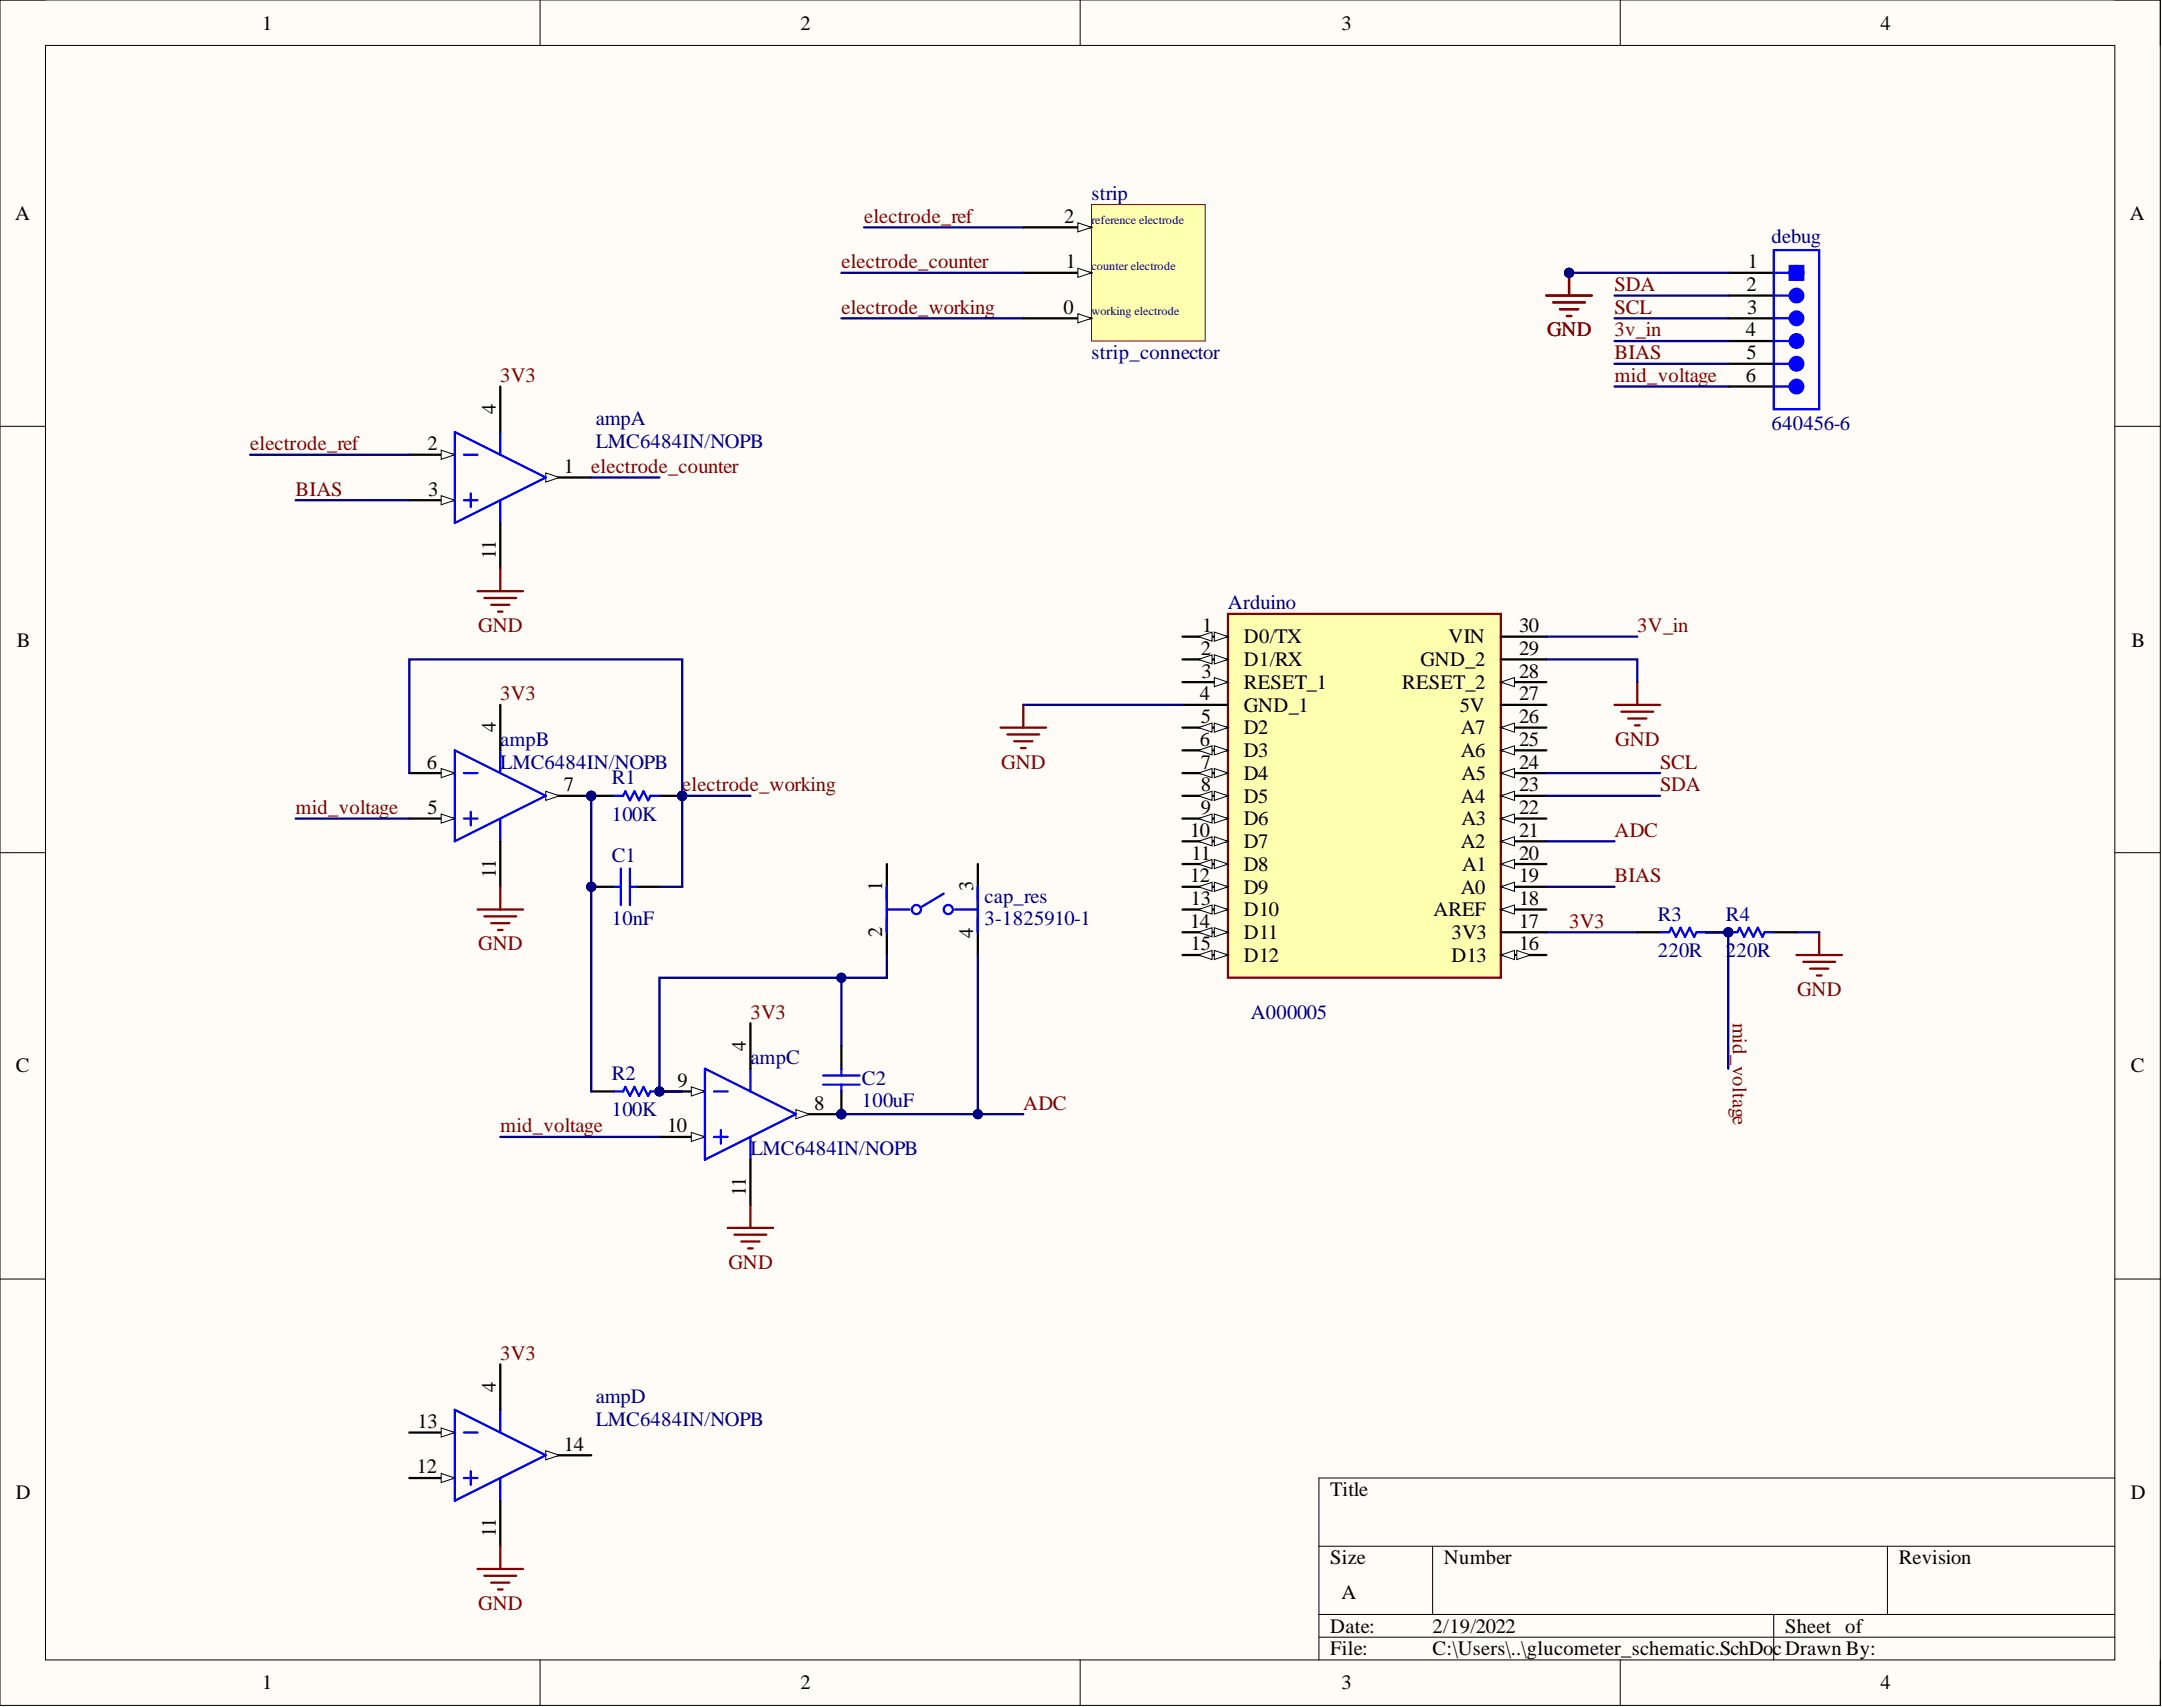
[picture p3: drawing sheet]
<svg xmlns="http://www.w3.org/2000/svg" width="241mm" height="190mm" viewBox="0 0 241 190" stroke-linecap="round" stroke-linejoin="round" font-family="sans-serif">
<defs><g id="words">
<g font-size="2.3">
<text x="29.3" y="3.3">1</text>
<text x="89.3" y="3.3">2</text>
<text x="149.7" y="3.3">3</text>
<text x="209.9" y="3.3">4</text>
<text x="1.7" y="24.5">A</text>
<text x="118.8" y="24.9">2</text>
<text x="118.9" y="29.9">1</text>
<text x="195.1" y="29.9">1</text>
<text x="237.7" y="24.5">A</text>
<text x="118.7" y="35">0</text>
<text x="194.9" y="32.5">2</text>
<text x="195" y="35">3</text>
<text x="194.8" y="37.6">4</text>
<text x="194.9" y="40.1">5</text>
<text x="55.3" y="46.2" transform="rotate(-90 55.3 46.2)">4</text>
<text x="194.8" y="42.6">6</text>
<text x="47.7" y="50.2">2</text>
<text x="62.9" y="52.8">1</text>
<text x="47.8" y="55.3">3</text>
<text x="55.3" y="62.4" transform="rotate(-90 55.3 62.4)">11</text>
<text x="134.2" y="70.5">1</text>
<text x="138.8" y="71.8">D0/TX</text>
<text x="161.7" y="71.8">VIN</text>
<text x="169.5" y="70.5">30</text>
<text x="1.9" y="72.2">B</text>
<text x="134" y="73.1">2</text>
<text x="134.1" y="75.6">3</text>
<text x="138.8" y="74.3">D1/RX</text>
<text x="138.8" y="76.9">RESET_1</text>
<text x="156.5" y="76.9">RESET_2</text>
<text x="158.5" y="74.3">GND_2</text>
<text x="169.5" y="73.1">29</text>
<text x="169.5" y="75.6">28</text>
<text x="237.9" y="72.2">B</text>
<text x="55.3" y="81.7" transform="rotate(-90 55.3 81.7)">4</text>
<text x="133.9" y="78.2">4</text>
<text x="133.9" y="83.2">6</text>
<text x="134" y="80.7">5</text>
<text x="138.8" y="79.4">GND_1</text>
<text x="138.8" y="82">D2</text>
<text x="162.9" y="79.4">5V</text>
<text x="163" y="82">A7</text>
<text x="169.5" y="78.2">27</text>
<text x="169.5" y="80.7">26</text>
<text x="169.5" y="83.2">25</text>
<text x="47.6" y="85.8">6</text>
<text x="62.9" y="88.3">7</text>
<text x="134" y="85.8">7</text>
<text x="134" y="88.3">8</text>
<text x="138.8" y="84.5">D3</text>
<text x="138.8" y="87">D4</text>
<text x="138.8" y="89.6">D5</text>
<text x="163" y="84.5">A6</text>
<text x="163" y="89.6">A4</text>
<text x="163.1" y="87">A5</text>
<text x="169.5" y="85.8">24</text>
<text x="169.5" y="88.3">23</text>
<text x="47.7" y="90.8">5</text>
<text x="132.8" y="93.4">10</text>
<text x="133" y="95.9">11</text>
<text x="134" y="90.8">9</text>
<text x="138.8" y="92.1">D6</text>
<text x="138.8" y="94.7">D7</text>
<text x="163" y="94.7">A2</text>
<text x="163.1" y="92.1">A3</text>
<text x="169.5" y="90.8">22</text>
<text x="169.5" y="93.4">21</text>
<text x="169.5" y="95.9">20</text>
<text x="55.3" y="98" transform="rotate(-90 55.3 98)">11</text>
<text x="98.5" y="99.5" transform="rotate(-90 98.5 99.5)">1</text>
<text x="108.6" y="99.5" transform="rotate(-90 108.6 99.5)">3</text>
<text x="132.8" y="98.5">12</text>
<text x="132.9" y="101">13</text>
<text x="138.8" y="97.2">D8</text>
<text x="138.8" y="99.7">D9</text>
<text x="163" y="99.7">A0</text>
<text x="163.2" y="97.2">A1</text>
<text x="169.5" y="98.5">19</text>
<text x="169.5" y="101">18</text>
<text x="98.5" y="104.5" transform="rotate(-90 98.5 104.5)">2</text>
<text x="108.6" y="104.6" transform="rotate(-90 108.6 104.6)">4</text>
<text x="132.8" y="103.5">14</text>
<text x="132.9" y="106.1">15</text>
<text x="138.8" y="102.3">D10</text>
<text x="138.8" y="104.8">D11</text>
<text x="138.8" y="107.3">D12</text>
<text x="160" y="102.3">AREF</text>
<text x="162" y="104.8">3V3</text>
<text x="162" y="107.3">D13</text>
<text x="169.5" y="103.5">17</text>
<text x="169.5" y="106.1">16</text>
<text x="1.8" y="119.7">C</text>
<text x="83.2" y="117.2" transform="rotate(-90 83.2 117.2)">4</text>
<text x="237.8" y="119.7">C</text>
<text x="75.6" y="121.3">9</text>
<text x="90.9" y="123.8">8</text>
<text x="74.4" y="126.4">10</text>
<text x="83.2" y="133.5" transform="rotate(-90 83.2 133.5)">11</text>
<text x="55.3" y="155.3" transform="rotate(-90 55.3 155.3)">4</text>
<text x="46.6" y="159.4">13</text>
<text x="62.9" y="161.9">14</text>
<text x="1.8" y="167.3">D</text>
<text x="46.5" y="164.4">12</text>
<text x="148.5" y="167">Title</text>
<text x="237.8" y="167.3">D</text>
<text x="55.3" y="171.5" transform="rotate(-90 55.3 171.5)">11</text>
<text x="148.5" y="174.6">Size</text>
<text x="149.7" y="178.4">A</text>
<text x="161.2" y="174.6">Number</text>
<text x="211.9" y="174.6">Revision</text>
<text x="148.5" y="182.2">Date:</text>
<text x="148.5" y="184.7">File:</text>
<text x="159.9" y="182.2">2/19/2022</text>
<text x="159.9" y="184.7">C:\Users\..\glucometer_schematic.SchDocDrawn By:</text>
<text x="199.2" y="182.2">Sheet of</text>
<text x="29.3" y="188.5">1</text>
<text x="89.3" y="188.5">2</text>
<text x="149.7" y="188.5">3</text>
<text x="209.9" y="188.5">4</text>
</g>
<g font-size="2.3" fill="#000080">
<text x="121.8" y="22.3">strip</text>
<text x="197.7" y="27.1">debug</text>
<text x="121.8" y="40.1">strip_connector</text>
<text x="66.5" y="47.5">ampA</text>
<text x="197.7" y="48">640456-6</text>
<text x="66.5" y="50">LMC6484IN/NOPB</text>
<text x="137.1" y="68">Arduino</text>
<text x="55.8" y="83.2">ampB</text>
<text x="55.8" y="85.8">LMC6484IN/NOPB</text>
<text x="68.3" y="87.5">R1</text>
<text x="68.3" y="91.6">100K</text>
<text x="68.3" y="96.2">C1</text>
<text x="109.9" y="100.7">cap_res</text>
<text x="68.3" y="103.3">10nF</text>
<text x="109.9" y="103.3">3-1825910-1</text>
<text x="185" y="102.8">R3</text>
<text x="185" y="106.8">220R</text>
<text x="192.6" y="102.8">R4</text>
<text x="192.6" y="106.8">220R</text>
<text x="139.6" y="113.7">A000005</text>
<text x="83.8" y="118.8">ampC</text>
<text x="68.3" y="120.5">R2</text>
<text x="68.3" y="124.6">100K</text>
<text x="96.2" y="121">C2</text>
<text x="96.2" y="123.6">100uF</text>
<text x="83.8" y="128.9">LMC6484IN/NOPB</text>
<text x="66.5" y="156.6">ampD</text>
<text x="66.5" y="159.1">LMC6484IN/NOPB</text>
</g>
<g font-size="2.3" fill="#800000">
<text x="93.9" y="29.9">electrode_counter</text>
<text x="96.4" y="24.9">electrode_ref</text>
<text x="93.9" y="35">electrode_working</text>
<text x="180.2" y="32.5">SDA</text>
<text x="180.2" y="35">SCL</text>
<text x="172.7" y="37.6">GND</text>
<text x="180.2" y="37.6">3v_in</text>
<text x="180.2" y="40.1">BIAS</text>
<text x="55.8" y="42.6">3V3</text>
<text x="180.2" y="42.6">mid_voltage</text>
<text x="27.9" y="50.2">electrode_ref</text>
<text x="66" y="52.8">electrode_counter</text>
<text x="33" y="55.3">BIAS</text>
<text x="53.4" y="70.5">GND</text>
<text x="182.7" y="70.5">3V_in</text>
<text x="55.8" y="78.2">3V3</text>
<text x="180.3" y="83.2">GND</text>
<text x="76.1" y="88.3">electrode_working</text>
<text x="111.8" y="85.8">GND</text>
<text x="185.3" y="88.3">SDA</text>
<text x="185.3" y="85.8">SCL</text>
<text x="33" y="90.8">mid_voltage</text>
<text x="180.2" y="93.4">ADC</text>
<text x="180.2" y="98.5">BIAS</text>
<text x="53.4" y="106.1">GND</text>
<text x="175.1" y="103.5">3V3</text>
<text x="83.8" y="113.7">3V3</text>
<text x="200.6" y="111.1">GND</text>
<text x="193.4" y="114.2" transform="rotate(90 193.4 114.2)">mid_voltage</text>
<text x="114.2" y="123.8">ADC</text>
<text x="55.8" y="126.4">mid_voltage</text>
<text x="81.3" y="141.6">GND</text>
<text x="55.8" y="151.7">3V3</text>
<text x="53.4" y="179.7">GND</text>
</g>
<g font-size="1.4" fill="#000080">
<text x="121.8" y="25">reference electrode</text>
<text x="121.8" y="30.1">counter electrode</text>
<text x="121.8" y="35.2">working electrode</text>
</g>
</g></defs>
<path d="M0 0h241.1v190.3h-241.1z" fill-rule="evenodd" fill="#fffcf8"/>
<path d="M0 0h241.1v190.3h-241.1z" fill="none" stroke="#000" stroke-width=".11"/>
<path d="M5.1 5.1h230.9v180.1h-230.9z" fill-rule="evenodd" fill="#fffcf8"/>
<g fill="none" stroke="#000" stroke-width=".11">
<path d="M0 0h5.1M60.3 0v5.1M120.6 0v5.1M180.8 0v5.1M236 0h5.1v5.1M5.1 5.1h230.9v180.1h-230.9zM0 47.6h5.1M236 47.6h5.1M0 95.2h5.1M236 95.2h5.1M0 142.7h5.1M236 142.7h5.1"/>
<path d="M147.2 172.6h88.8M159.9 172.6v7.6M210.7 172.6v7.6M236 164.9h-88.8v20.3M60.3 185.2v5.1M120.6 185.2v5.1M147.2 180.2h88.8M147.2 182.7h88.8M180.8 185.2v5.1M198 180.2v5M241.1 185.2v5.1"/>
</g>
<path d="M137.1 68.5h30.4v40.6h-30.4z" fill-rule="evenodd" fill="#ffffb0"/>
<path d="M137.1 68.5h30.4v40.6h-30.4z" fill="none" stroke="#800000" stroke-width=".25"/>
<path d="M132 71.1h5.1" fill="none" stroke="#000" stroke-width=".25"/>
<path d="M135.5 70.5l1.6 .6-1.6 .5z" fill="#f8fcff"/>
<path d="M135.5 70.5l1.6 .6-1.6 .5z" fill="none" stroke="#000" stroke-width=".11"/>
<path d="M133.8 71.1l1.5-.6v1.1z" fill="#f8fcff"/>
<path d="M133.8 71.1l1.5-.6v1.1z" fill="none" stroke="#000" stroke-width=".11"/>
<path d="M132 73.6h5.1" fill="none" stroke="#000" stroke-width=".25"/>
<path d="M135.5 73.1l1.6 .5-1.6 .5z" fill="#f8fcff"/>
<path d="M135.5 73.1l1.6 .5-1.6 .5z" fill="none" stroke="#000" stroke-width=".11"/>
<path d="M133.8 73.6l1.5-.5v1z" fill="#f8fcff"/>
<path d="M133.8 73.6l1.5-.5v1z" fill="none" stroke="#000" stroke-width=".11"/>
<path d="M132 76.1h5.1" fill="none" stroke="#000" stroke-width=".25"/>
<path d="M135.5 75.6l1.6 .5-1.6 .5z" fill="#f8fcff"/>
<path d="M135.5 75.6l1.6 .5-1.6 .5z" fill="none" stroke="#000" stroke-width=".11"/>
<path d="M132 78.7h5.1M132 81.2h5.1" fill="none" stroke="#000" stroke-width=".25"/>
<path d="M135.5 80.7l1.6 .5-1.6 .5z" fill="#f8fcff"/>
<path d="M135.5 80.7l1.6 .5-1.6 .5z" fill="none" stroke="#000" stroke-width=".11"/>
<path d="M133.8 81.2l1.5-.5v1z" fill="#f8fcff"/>
<path d="M133.8 81.2l1.5-.5v1z" fill="none" stroke="#000" stroke-width=".11"/>
<path d="M132 83.7h5.1" fill="none" stroke="#000" stroke-width=".25"/>
<path d="M135.5 83.2l1.6 .5-1.6 .5z" fill="#f8fcff"/>
<path d="M135.5 83.2l1.6 .5-1.6 .5z" fill="none" stroke="#000" stroke-width=".11"/>
<path d="M133.8 83.7l1.5-.5v1z" fill="#f8fcff"/>
<path d="M133.8 83.7l1.5-.5v1z" fill="none" stroke="#000" stroke-width=".11"/>
<path d="M132 86.3h5.1" fill="none" stroke="#000" stroke-width=".25"/>
<path d="M135.5 85.8l1.6 .5-1.6 .5z" fill="#f8fcff"/>
<path d="M135.5 85.8l1.6 .5-1.6 .5z" fill="none" stroke="#000" stroke-width=".11"/>
<path d="M133.8 86.3l1.5-.5v1z" fill="#f8fcff"/>
<path d="M133.8 86.3l1.5-.5v1z" fill="none" stroke="#000" stroke-width=".11"/>
<path d="M132 88.8h5.1" fill="none" stroke="#000" stroke-width=".25"/>
<path d="M135.5 88.3l1.6 .5-1.6 .5z" fill="#f8fcff"/>
<path d="M135.5 88.3l1.6 .5-1.6 .5z" fill="none" stroke="#000" stroke-width=".11"/>
<path d="M133.8 88.8l1.5-.5v1z" fill="#f8fcff"/>
<path d="M133.8 88.8l1.5-.5v1z" fill="none" stroke="#000" stroke-width=".11"/>
<path d="M132 91.4h5.1" fill="none" stroke="#000" stroke-width=".25"/>
<path d="M135.5 90.8l1.6 .6-1.6 .5z" fill="#f8fcff"/>
<path d="M135.5 90.8l1.6 .6-1.6 .5z" fill="none" stroke="#000" stroke-width=".11"/>
<path d="M133.8 91.4l1.5-.6v1.1z" fill="#f8fcff"/>
<path d="M133.8 91.4l1.5-.6v1.1z" fill="none" stroke="#000" stroke-width=".11"/>
<path d="M132 93.9h5.1" fill="none" stroke="#000" stroke-width=".25"/>
<path d="M135.5 93.4l1.6 .5-1.6 .5z" fill="#f8fcff"/>
<path d="M135.5 93.4l1.6 .5-1.6 .5z" fill="none" stroke="#000" stroke-width=".11"/>
<path d="M133.8 93.9l1.5-.5v1z" fill="#f8fcff"/>
<path d="M133.8 93.9l1.5-.5v1z" fill="none" stroke="#000" stroke-width=".11"/>
<path d="M132 96.4h5.1" fill="none" stroke="#000" stroke-width=".25"/>
<path d="M135.5 95.9l1.6 .5-1.6 .5z" fill="#f8fcff"/>
<path d="M135.5 95.9l1.6 .5-1.6 .5z" fill="none" stroke="#000" stroke-width=".11"/>
<path d="M133.8 96.4l1.5-.5v1z" fill="#f8fcff"/>
<path d="M133.8 96.4l1.5-.5v1z" fill="none" stroke="#000" stroke-width=".11"/>
<path d="M132 99h5.1" fill="none" stroke="#000" stroke-width=".25"/>
<path d="M135.5 98.5l1.6 .5-1.6 .5z" fill="#f8fcff"/>
<path d="M135.5 98.5l1.6 .5-1.6 .5z" fill="none" stroke="#000" stroke-width=".11"/>
<path d="M133.8 99l1.5-.5v1z" fill="#f8fcff"/>
<path d="M133.8 99l1.5-.5v1z" fill="none" stroke="#000" stroke-width=".11"/>
<path d="M132 101.5h5.1" fill="none" stroke="#000" stroke-width=".25"/>
<path d="M135.5 101l1.6 .5-1.6 .5z" fill="#f8fcff"/>
<path d="M135.5 101l1.6 .5-1.6 .5z" fill="none" stroke="#000" stroke-width=".11"/>
<path d="M133.8 101.5l1.5-.5v1z" fill="#f8fcff"/>
<path d="M133.8 101.5l1.5-.5v1z" fill="none" stroke="#000" stroke-width=".11"/>
<path d="M132 104h5.1" fill="none" stroke="#000" stroke-width=".25"/>
<path d="M135.5 103.5l1.6 .5-1.6 .5z" fill="#f8fcff"/>
<path d="M135.5 103.5l1.6 .5-1.6 .5z" fill="none" stroke="#000" stroke-width=".11"/>
<path d="M133.8 104l1.5-.5v1z" fill="#f8fcff"/>
<path d="M133.8 104l1.5-.5v1z" fill="none" stroke="#000" stroke-width=".11"/>
<path d="M132 106.6h5.1" fill="none" stroke="#000" stroke-width=".25"/>
<path d="M135.5 106.1l1.6 .5-1.6 .5z" fill="#f8fcff"/>
<path d="M135.5 106.1l1.6 .5-1.6 .5z" fill="none" stroke="#000" stroke-width=".11"/>
<path d="M133.8 106.6l1.5-.5v1z" fill="#f8fcff"/>
<path d="M133.8 106.6l1.5-.5v1z" fill="none" stroke="#000" stroke-width=".11"/>
<path d="M167.5 71.1h5.1M167.5 73.6h5.1M167.5 76.1h5.1" fill="none" stroke="#000" stroke-width=".25"/>
<path d="M167.5 76.1l1.5-.5v1z" fill="#f8fcff"/>
<path d="M167.5 76.1l1.5-.5v1z" fill="none" stroke="#000" stroke-width=".11"/>
<path d="M167.5 78.7h5.1M167.5 81.2h5.1" fill="none" stroke="#000" stroke-width=".25"/>
<path d="M167.5 81.2l1.5-.5v1z" fill="#f8fcff"/>
<path d="M167.5 81.2l1.5-.5v1z" fill="none" stroke="#000" stroke-width=".11"/>
<path d="M167.5 83.7h5.1" fill="none" stroke="#000" stroke-width=".25"/>
<path d="M167.5 83.7l1.5-.5v1z" fill="#f8fcff"/>
<path d="M167.5 83.7l1.5-.5v1z" fill="none" stroke="#000" stroke-width=".11"/>
<path d="M167.5 86.3h5.1" fill="none" stroke="#000" stroke-width=".25"/>
<path d="M167.5 86.3l1.5-.5v1z" fill="#f8fcff"/>
<path d="M167.5 86.3l1.5-.5v1z" fill="none" stroke="#000" stroke-width=".11"/>
<path d="M167.5 88.8h5.1" fill="none" stroke="#000" stroke-width=".25"/>
<path d="M167.5 88.8l1.5-.5v1z" fill="#f8fcff"/>
<path d="M167.5 88.8l1.5-.5v1z" fill="none" stroke="#000" stroke-width=".11"/>
<path d="M167.5 91.4h5.1" fill="none" stroke="#000" stroke-width=".25"/>
<path d="M167.5 91.4l1.5-.6v1.1z" fill="#f8fcff"/>
<path d="M167.5 91.4l1.5-.6v1.1z" fill="none" stroke="#000" stroke-width=".11"/>
<path d="M167.5 93.9h5.1" fill="none" stroke="#000" stroke-width=".25"/>
<path d="M167.5 93.9l1.5-.5v1z" fill="#f8fcff"/>
<path d="M167.5 93.9l1.5-.5v1z" fill="none" stroke="#000" stroke-width=".11"/>
<path d="M167.5 96.4h5.1" fill="none" stroke="#000" stroke-width=".25"/>
<path d="M167.5 96.4l1.5-.5v1z" fill="#f8fcff"/>
<path d="M167.5 96.4l1.5-.5v1z" fill="none" stroke="#000" stroke-width=".11"/>
<path d="M167.5 99h5.1" fill="none" stroke="#000" stroke-width=".25"/>
<path d="M167.5 99l1.5-.5v1z" fill="#f8fcff"/>
<path d="M167.5 99l1.5-.5v1z" fill="none" stroke="#000" stroke-width=".11"/>
<path d="M167.5 101.5h5.1" fill="none" stroke="#000" stroke-width=".25"/>
<path d="M167.5 101.5l1.5-.5v1z" fill="#f8fcff"/>
<path d="M167.5 101.5l1.5-.5v1z" fill="none" stroke="#000" stroke-width=".11"/>
<path d="M167.5 104h5.1M167.5 106.6h5.1" fill="none" stroke="#000" stroke-width=".25"/>
<path d="M167.5 106.6l1.5-.5v1z" fill="#f8fcff"/>
<path d="M167.5 106.6l1.5-.5v1z" fill="none" stroke="#000" stroke-width=".11"/>
<path d="M169.3 106.1l1.5 .5-1.5 .5z" fill="#f8fcff"/>
<path d="M169.3 106.1l1.5 .5-1.5 .5z" fill="none" stroke="#000" stroke-width=".11"/>
<path d="M45.7 50.7h5.1" fill="none" stroke="#000" stroke-width=".25"/>
<path d="M49.2 50.2l1.6 .5-1.6 .6z" fill="#f8fcff"/>
<path d="M49.2 50.2l1.6 .5-1.6 .6z" fill="none" stroke="#000" stroke-width=".11"/>
<path d="M45.7 55.8h5.1" fill="none" stroke="#000" stroke-width=".25"/>
<path d="M49.2 55.3l1.6 .5-1.6 .5z" fill="#f8fcff"/>
<path d="M49.2 55.3l1.6 .5-1.6 .5z" fill="none" stroke="#000" stroke-width=".11"/>
<path d="M60.9 53.3h5.1" fill="none" stroke="#000" stroke-width=".25"/>
<path d="M60.9 52.8l1.5 .5-1.5 .5z" fill="#f8fcff"/>
<path d="M60.9 52.8l1.5 .5-1.5 .5z" fill="none" stroke="#000" stroke-width=".11"/>
<path d="M50.8 48.2l10.1 5.1-10.1 5.1zM51.8 50.7h1.5M51.8 55.8h1.5M52.5 55.1v1.5M55.8 48.2v2.5M55.8 55.8v2.6" fill="none" stroke="#00f" stroke-width=".25"/>
<path d="M55.8 43.1v5.1M55.8 58.4v5" fill="none" stroke="#000" stroke-width=".25"/>
<circle cx="66" cy="88.8" r=".51" fill="#000080"/>
<circle cx="66" cy="88.8" r=".51" fill="none" stroke="#000080" stroke-width=".11"/>
<path d="M45.7 86.3h5.1" fill="none" stroke="#000" stroke-width=".25"/>
<path d="M49.2 85.8l1.6 .5-1.6 .5z" fill="#f8fcff"/>
<path d="M49.2 85.8l1.6 .5-1.6 .5z" fill="none" stroke="#000" stroke-width=".11"/>
<path d="M45.7 91.4h5.1" fill="none" stroke="#000" stroke-width=".25"/>
<path d="M49.2 90.8l1.6 .6-1.6 .5z" fill="#f8fcff"/>
<path d="M49.2 90.8l1.6 .6-1.6 .5z" fill="none" stroke="#000" stroke-width=".11"/>
<path d="M60.9 88.8h5.1" fill="none" stroke="#000" stroke-width=".25"/>
<path d="M60.9 88.3l1.5 .5-1.5 .5z" fill="#f8fcff"/>
<path d="M60.9 88.3l1.5 .5-1.5 .5z" fill="none" stroke="#000" stroke-width=".11"/>
<circle cx="66" cy="88.8" r=".51" fill="#000080"/>
<circle cx="66" cy="88.8" r=".51" fill="none" stroke="#000080" stroke-width=".11"/>
<path d="M50.8 83.7l10.1 5.1-10.1 5.1zM51.8 86.3h1.5M51.8 91.4h1.5M52.5 90.6v1.5M55.8 83.7v2.6M55.8 91.4v2.5" fill="none" stroke="#00f" stroke-width=".25"/>
<path d="M55.8 78.7v5M55.8 93.9v5.1" fill="none" stroke="#000" stroke-width=".25"/>
<circle cx="73.6" cy="121.8" r=".51" fill="#000080"/>
<circle cx="73.6" cy="121.8" r=".51" fill="none" stroke="#000080" stroke-width=".11"/>
<circle cx="93.9" cy="124.3" r=".51" fill="#000080"/>
<circle cx="93.9" cy="124.3" r=".51" fill="none" stroke="#000080" stroke-width=".11"/>
<path d="M73.6 121.8h5.1" fill="none" stroke="#000" stroke-width=".25"/>
<path d="M77.2 121.3l1.5 .5-1.5 .5z" fill="#f8fcff"/>
<path d="M77.2 121.3l1.5 .5-1.5 .5z" fill="none" stroke="#000" stroke-width=".11"/>
<circle cx="73.6" cy="121.8" r=".51" fill="#000080"/>
<circle cx="73.6" cy="121.8" r=".51" fill="none" stroke="#000080" stroke-width=".11"/>
<path d="M73.6 126.9h5.1" fill="none" stroke="#000" stroke-width=".25"/>
<path d="M77.2 126.4l1.5 .5-1.5 .5z" fill="#f8fcff"/>
<path d="M77.2 126.4l1.5 .5-1.5 .5z" fill="none" stroke="#000" stroke-width=".11"/>
<path d="M88.8 124.3h5.1" fill="none" stroke="#000" stroke-width=".25"/>
<path d="M88.8 123.8l1.6 .5-1.6 .6z" fill="#f8fcff"/>
<path d="M88.8 123.8l1.6 .5-1.6 .6z" fill="none" stroke="#000" stroke-width=".11"/>
<circle cx="93.9" cy="124.3" r=".51" fill="#000080"/>
<circle cx="93.9" cy="124.3" r=".51" fill="none" stroke="#000080" stroke-width=".11"/>
<path d="M78.7 119.3l10.1 5-10.1 5.1zM83.8 119.3v2.5M79.7 121.8h1.5M79.7 126.9h1.5M80.5 126.1v1.5M83.8 126.9v2.5" fill="none" stroke="#00f" stroke-width=".25"/>
<path d="M83.8 114.2v5.1M83.8 129.4v5.1M45.7 164.9h5.1" fill="none" stroke="#000" stroke-width=".25"/>
<path d="M49.2 164.4l1.6 .5-1.6 .6z" fill="#f8fcff"/>
<path d="M49.2 164.4l1.6 .5-1.6 .6z" fill="none" stroke="#000" stroke-width=".11"/>
<path d="M45.7 159.9h5.1" fill="none" stroke="#000" stroke-width=".25"/>
<path d="M49.2 159.4l1.6 .5-1.6 .5z" fill="#f8fcff"/>
<path d="M49.2 159.4l1.6 .5-1.6 .5z" fill="none" stroke="#000" stroke-width=".11"/>
<path d="M60.9 162.4h5.1" fill="none" stroke="#000" stroke-width=".25"/>
<path d="M60.9 161.9l1.5 .5-1.5 .5z" fill="#f8fcff"/>
<path d="M60.9 161.9l1.5 .5-1.5 .5z" fill="none" stroke="#000" stroke-width=".11"/>
<path d="M50.8 157.3l10.1 5.1-10.1 5.1zM51.8 159.9h1.5M55.8 157.3v2.6M51.8 164.9h1.5M52.5 164.2v1.5M55.8 164.9v2.6" fill="none" stroke="#00f" stroke-width=".25"/>
<path d="M55.8 152.3v5M55.8 167.5v5.1" fill="none" stroke="#000" stroke-width=".25"/>
<g fill="none" stroke="#800000" stroke-width=".25">
<path d="M53.3 66h5.1M54.1 66.7h3.5M54.8 67.5h2.1M55.6 68.3h.5M55.8 63.4v2.6M180.2 78.7h5.1M181 79.4h3.5M182.7 76.1v2.6M55.8 99v2.5M181.7 80.2h2.1M182.5 80.9h.5M53.3 101.5h5.1"/>
<path d="M54.1 102.3h3.5M54.8 103h2.1M55.6 103.8h.5M81.2 137h5.1M82 137.8h3.5M82.7 138.6h2.1M83.5 139.3h.5M83.8 134.5v2.5M53.3 175.1h5.1M54.1 175.9h3.5M54.8 176.6h2.1M55.6 177.4h.5"/>
<path d="M55.8 172.6v2.5"/>
</g>
<circle cx="76.1" cy="88.8" r=".51" fill="#000080"/>
<circle cx="76.1" cy="88.8" r=".51" fill="none" stroke="#000080" stroke-width=".11"/>
<circle cx="66" cy="88.8" r=".51" fill="#000080"/>
<circle cx="66" cy="88.8" r=".51" fill="none" stroke="#000080" stroke-width=".11"/>
<path d="M73.6 88.8h2.5" fill="none" stroke="#000" stroke-width=".25"/>
<circle cx="76.1" cy="88.8" r=".51" fill="#000080"/>
<circle cx="76.1" cy="88.8" r=".51" fill="none" stroke="#000080" stroke-width=".11"/>
<path d="M66 88.8h2.5" fill="none" stroke="#000" stroke-width=".25"/>
<circle cx="66" cy="88.8" r=".51" fill="#000080"/>
<circle cx="66" cy="88.8" r=".51" fill="none" stroke="#000080" stroke-width=".11"/>
<path d="M68.5 88.8h1l.3-.5 .5 1 .5-1 .5 1 .5-1 .5 1 .3-.5h1" fill="none" stroke="#00f" stroke-width=".25"/>
<circle cx="76.1" cy="88.8" r=".51" fill="#000080"/>
<circle cx="76.1" cy="88.8" r=".51" fill="none" stroke="#000080" stroke-width=".11"/>
<circle cx="66" cy="99" r=".51" fill="#000080"/>
<circle cx="66" cy="99" r=".51" fill="none" stroke="#000080" stroke-width=".11"/>
<path d="M66 99h2.5" fill="none" stroke="#000" stroke-width=".25"/>
<circle cx="66" cy="99" r=".51" fill="#000080"/>
<circle cx="66" cy="99" r=".51" fill="none" stroke="#000080" stroke-width=".11"/>
<path d="M71.1 99h2.5M66 121.8h2.5M73.6 121.8h2.5" fill="none" stroke="#000" stroke-width=".25"/>
<path d="M68.5 99h.8M69.3 96.9v4.1M70.3 96.9v4.1M70.3 99h.8M68.5 121.8h1l.3-.5 .5 1 .5-1 .5 1 .5-1 .5 1 .3-.5h1" fill="none" stroke="#00f" stroke-width=".25"/>
<circle cx="192.9" cy="104" r=".51" fill="#000080"/>
<circle cx="192.9" cy="104" r=".51" fill="none" stroke="#000080" stroke-width=".11"/>
<path d="M182.7 104h2.6M190.4 104h2.5" fill="none" stroke="#000" stroke-width=".25"/>
<circle cx="192.9" cy="104" r=".51" fill="#000080"/>
<circle cx="192.9" cy="104" r=".51" fill="none" stroke="#000080" stroke-width=".11"/>
<path d="M185.3 104h1l.2-.5 .6 1 .5-1 .5 1 .5-1 .5 1 .2-.5h1.1M192.9 104h1l.3-.5 .5 1 .5-1 .5 1 .5-1 .5 1 .2-.5h1.1" fill="none" stroke="#00f" stroke-width=".25"/>
<path d="M190.4 104h2.5M198 104h2.5" fill="none" stroke="#000" stroke-width=".25"/>
<path d="M200.5 106.6h5.1M201.3 107.3h3.5M202 108.1h2.1M202.8 108.9h.5M203 104v2.6" fill="none" stroke="#800000" stroke-width=".25"/>
<circle cx="93.9" cy="124.3" r=".51" fill="#000080"/>
<circle cx="93.9" cy="124.3" r=".51" fill="none" stroke="#000080" stroke-width=".11"/>
<path d="M93.9 121.8v2.5" fill="none" stroke="#000" stroke-width=".25"/>
<circle cx="93.9" cy="124.3" r=".51" fill="#000080"/>
<circle cx="93.9" cy="124.3" r=".51" fill="none" stroke="#000080" stroke-width=".11"/>
<path d="M93.9 116.7v2.6" fill="none" stroke="#000" stroke-width=".25"/>
<path d="M93.9 119.3v.7M91.9 120h4M91.9 121h4M93.9 121v.8" fill="none" stroke="#00f" stroke-width=".25"/>
<path d="M121.8 22.8h12.7v15.3h-12.7z" fill-rule="evenodd" fill="#ffffb0"/>
<path d="M121.8 22.8h12.7v15.3h-12.7z" fill="none" stroke="#800000" stroke-width=".11"/>
<path d="M114.2 25.4h7.6" fill="none" stroke="#000" stroke-width=".25"/>
<path d="M120.3 24.9l1.5 .5-1.5 .5z" fill="#f8fcff"/>
<path d="M120.3 24.9l1.5 .5-1.5 .5z" fill="none" stroke="#000" stroke-width=".11"/>
<path d="M114.2 30.4h7.6" fill="none" stroke="#000" stroke-width=".25"/>
<path d="M120.3 29.9l1.5 .5-1.5 .6z" fill="#f8fcff"/>
<path d="M120.3 29.9l1.5 .5-1.5 .6z" fill="none" stroke="#000" stroke-width=".11"/>
<path d="M114.2 35.5h7.6" fill="none" stroke="#000" stroke-width=".25"/>
<path d="M120.3 35l1.5 .5-1.5 .5z" fill="#f8fcff"/>
<path d="M120.3 35l1.5 .5-1.5 .5z" fill="none" stroke="#000" stroke-width=".11"/>
<path d="M114.2 78.7v2.5M111.7 81.2h5M112.4 82h3.6M113.2 82.7h2M114 83.5h.5" fill="none" stroke="#800000" stroke-width=".25"/>
<path d="M192.9 30.4h5.1M192.9 33h5.1M192.9 35.5h5.1M192.9 38.1h5.1M192.9 40.6h5.1M192.9 43.1h5.1M99 96.4v10.2M109.1 96.4v10.2" fill="none" stroke="#000" stroke-width=".25"/>
<g fill="none" stroke="#00f" stroke-width=".25">
<path d="M198 27.9h5v17.8h-5zM198 30.4h1.7M99 99v5M105.3 99.7l-2.5 1.5M109.1 99v5M99 101.5h2.5M106.6 101.5h2.5"/>
<circle cx="102.3" cy="101.5" r=".51"/>
<circle cx="105.8" cy="101.5" r=".51"/>
</g>
<circle cx="200.5" cy="30.4" r=".76" fill="#00f"/>
<g fill="none" stroke="#00f" stroke-width=".25">
<path d="M198 38.1h1.7"/>
<circle cx="200.5" cy="30.4" r=".76"/>
</g>
<circle cx="200.5" cy="38.1" r=".76" fill="#00f"/>
<g fill="none" stroke="#00f" stroke-width=".25">
<path d="M198 40.6h1.7"/>
<circle cx="200.5" cy="38.1" r=".76"/>
</g>
<circle cx="200.5" cy="40.6" r=".76" fill="#00f"/>
<circle cx="200.5" cy="40.6" r=".76" fill="none" stroke="#00f" stroke-width=".25"/>
<circle cx="200.5" cy="35.5" r=".76" fill="#00f"/>
<g fill="none" stroke="#00f" stroke-width=".25">
<path d="M198 35.5h1.7"/>
<circle cx="200.5" cy="35.5" r=".76"/>
</g>
<circle cx="200.5" cy="33" r=".76" fill="#00f"/>
<g fill="none" stroke="#00f" stroke-width=".25">
<path d="M198 33h1.7M198 43.1h1.7"/>
<circle cx="200.5" cy="33" r=".76"/>
</g>
<circle cx="200.5" cy="43.1" r=".76" fill="#00f"/>
<circle cx="200.5" cy="43.1" r=".76" fill="none" stroke="#00f" stroke-width=".25"/>
<path d="M199.7 29.7h1.6v1.5h-1.6z" fill-rule="evenodd" fill="#00f"/>
<path d="M199.7 29.7h1.6v1.5h-1.6z" fill="none" stroke="#00f" stroke-width=".25"/>
<path d="M172.6 33h5.1M173.3 33.7h3.6M174.1 34.5h2M174.9 35.3h.5M175.1 30.4v2.6" fill="none" stroke="#800000" stroke-width=".25"/>
<circle cx="175.1" cy="30.4" r=".51" fill="#000080"/>
<circle cx="175.1" cy="30.4" r=".51" fill="none" stroke="#000080" stroke-width=".11"/>
<path d="M172.6 33h5.1M173.3 33.7h3.6M174.1 34.5h2M174.9 35.3h.5M175.1 30.4v2.6" fill="none" stroke="#800000" stroke-width=".25"/>
<circle cx="175.1" cy="30.4" r=".51" fill="#000080"/>
<circle cx="175.1" cy="30.4" r=".51" fill="none" stroke="#000080" stroke-width=".11"/>
<path d="M27.9 50.7h17.8M33 55.8h12.7M66 53.3h7.6M45.7 86.3v-12.7h30.4v25.4h-2.5" fill="none" stroke="#000080" stroke-width=".25"/>
<circle cx="76.1" cy="88.8" r=".51" fill="#000080"/>
<circle cx="76.1" cy="88.8" r=".51" fill="none" stroke="#000080" stroke-width=".11"/>
<path d="M76.1 88.8h7.7" fill="none" stroke="#000080" stroke-width=".25"/>
<circle cx="76.1" cy="88.8" r=".51" fill="#000080"/>
<circle cx="76.1" cy="88.8" r=".51" fill="none" stroke="#000080" stroke-width=".11"/>
<path d="M66 88.8v33" fill="none" stroke="#000080" stroke-width=".25"/>
<circle cx="66" cy="88.8" r=".51" fill="#000080"/>
<circle cx="66" cy="88.8" r=".51" fill="none" stroke="#000080" stroke-width=".11"/>
<circle cx="66" cy="99" r=".51" fill="#000080"/>
<circle cx="66" cy="99" r=".51" fill="none" stroke="#000080" stroke-width=".11"/>
<path d="M172.6 104h10.1M190.4 104h2.5v15.3M200.5 104h2.5" fill="none" stroke="#000080" stroke-width=".25"/>
<circle cx="192.9" cy="104" r=".51" fill="#000080"/>
<circle cx="192.9" cy="104" r=".51" fill="none" stroke="#000080" stroke-width=".11"/>
<path d="M33 91.4h12.7M93.9 116.7v-7.6h-20.3v12.7h2.5M55.8 126.9h17.8" fill="none" stroke="#000080" stroke-width=".25"/>
<circle cx="93.9" cy="109.1" r=".51" fill="#000080"/>
<circle cx="93.9" cy="109.1" r=".51" fill="none" stroke="#000080" stroke-width=".11"/>
<circle cx="73.6" cy="121.8" r=".51" fill="#000080"/>
<circle cx="73.6" cy="121.8" r=".51" fill="none" stroke="#000080" stroke-width=".11"/>
<path d="M93.9 124.3h20.3" fill="none" stroke="#000080" stroke-width=".25"/>
<circle cx="93.9" cy="124.3" r=".51" fill="#000080"/>
<circle cx="93.9" cy="124.3" r=".51" fill="none" stroke="#000080" stroke-width=".11"/>
<circle cx="109.1" cy="124.3" r=".51" fill="#000080"/>
<circle cx="109.1" cy="124.3" r=".51" fill="none" stroke="#000080" stroke-width=".11"/>
<path d="M93.9 30.4h20.3M93.9 35.5h20.3M96.4 25.4h17.8M114.2 78.7h17.8M172.6 73.6h10.1v2.5M172.6 71.1h10.1M172.6 99h7.6M172.6 93.9h7.6M172.6 88.8h12.7M172.6 86.3h12.7M99 106.6v2.5h-5.1" fill="none" stroke="#000080" stroke-width=".25"/>
<circle cx="93.9" cy="109.1" r=".51" fill="#000080"/>
<circle cx="93.9" cy="109.1" r=".51" fill="none" stroke="#000080" stroke-width=".11"/>
<path d="M109.1 106.6v17.7" fill="none" stroke="#000080" stroke-width=".25"/>
<circle cx="109.1" cy="124.3" r=".51" fill="#000080"/>
<circle cx="109.1" cy="124.3" r=".51" fill="none" stroke="#000080" stroke-width=".11"/>
<path d="M175.1 30.4h17.8" fill="none" stroke="#000080" stroke-width=".25"/>
<circle cx="175.1" cy="30.4" r=".51" fill="#000080"/>
<circle cx="175.1" cy="30.4" r=".51" fill="none" stroke="#000080" stroke-width=".11"/>
<path d="M180.2 33h12.7M180.2 35.5h12.7M180.2 38.1h12.7M180.2 40.6h12.7M180.2 43.1h12.7" fill="none" stroke="#000080" stroke-width=".25"/>
<use href="#words"/>
</svg>
